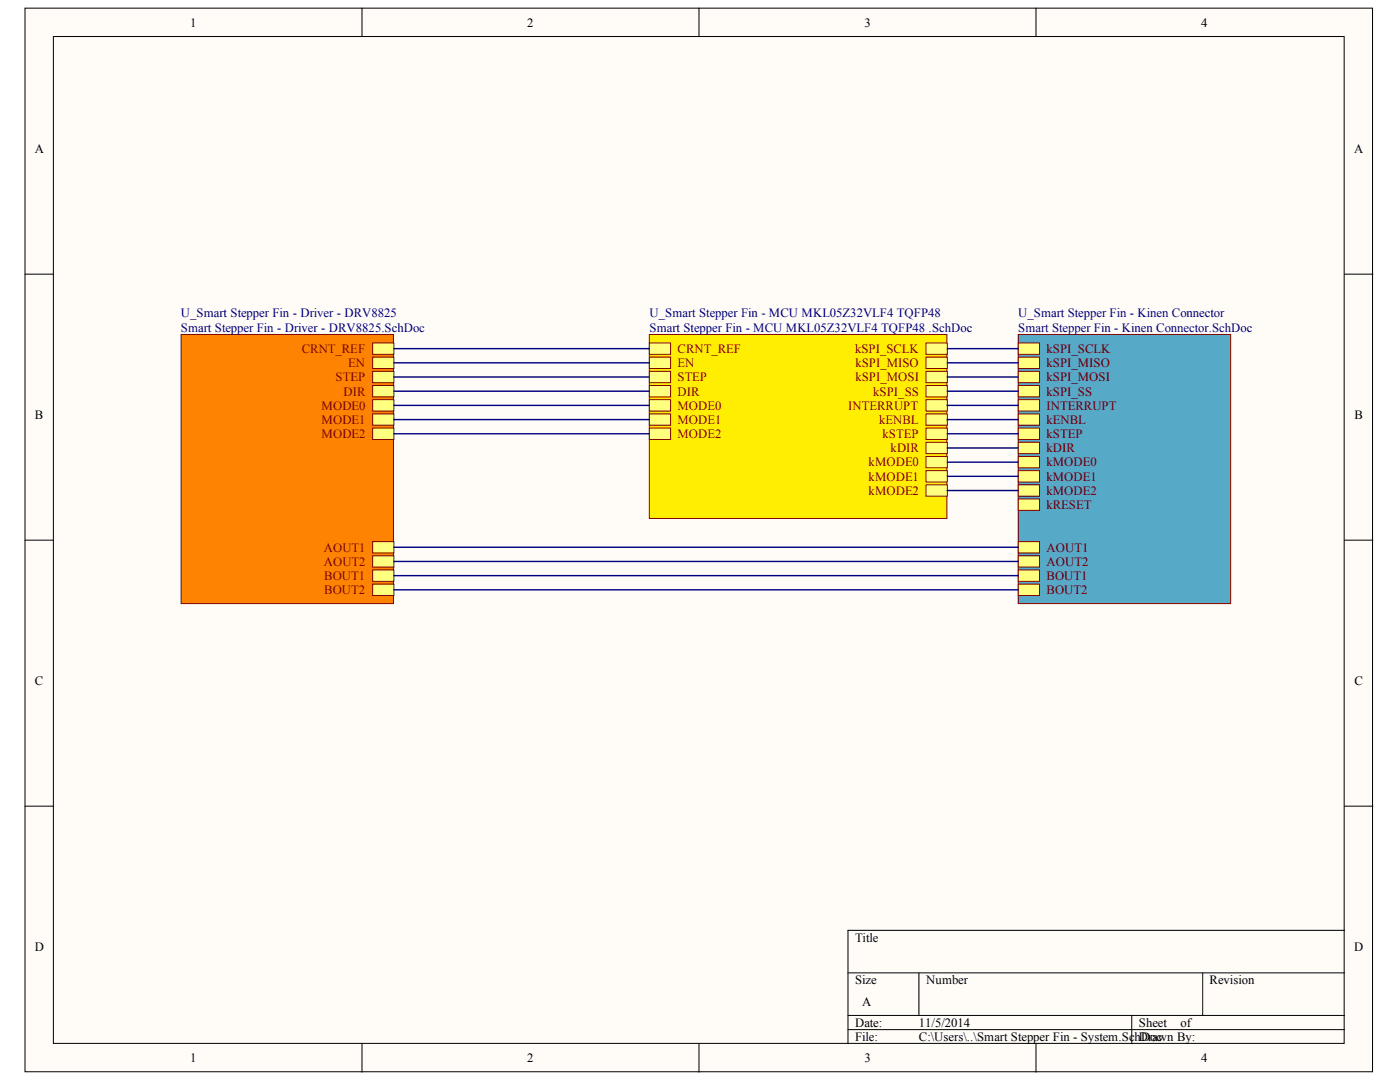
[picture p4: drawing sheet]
<svg xmlns="http://www.w3.org/2000/svg" width="279mm" height="216mm" viewBox="0 0 279 216" stroke-linecap="round" stroke-linejoin="round" font-family="sans-serif">
<defs><g id="words">
<g font-size="2.5">
<text x="38" y="5.3">1</text>
<text x="105.2" y="5.3">2</text>
<text x="172.5" y="5.3">3</text>
<text x="239.7" y="5.3">4</text>
<text x="6.9" y="30.4">A</text>
<text x="270.2" y="30.4">A</text>
<text x="6.9" y="83.5">B</text>
<text x="270.3" y="83.5">B</text>
<text x="6.9" y="136.6">C</text>
<text x="270.3" y="136.6">C</text>
<text x="6.9" y="189.7">D</text>
<text x="170.6" y="187.9">Title</text>
<text x="270.2" y="189.7">D</text>
<text x="170.6" y="196.4">Size</text>
<text x="184.8" y="196.4">Number</text>
<text x="241.4" y="196.4">Revision</text>
<text x="172.1" y="200.7">A</text>
<text x="170.6" y="204.9">Date:</text>
<text x="170.6" y="207.7">File:</text>
<text x="183.4" y="204.9">11/5/2014</text>
<text x="183.4" y="207.7">C:\Users\..\Smart Stepper Fin - System.Sc</text>
<text x="226.4" y="207.7">hDoc</text>
<text x="227.3" y="204.9">Sheet</text>
<text x="227.3" y="207.7">Drawn By:</text>
<text x="235.6" y="204.9">of</text>
<text x="38" y="212">1</text>
<text x="105.2" y="212">2</text>
<text x="172.5" y="212">3</text>
<text x="239.7" y="212">4</text>
</g>
<g font-size="2.5" fill="#000080">
<text x="36.1" y="63.3">U_Smart Stepper Fin - Driver - DRV8825</text>
<text x="129.6" y="63.3">U_Smart Stepper Fin - MCU MKL05Z32VLF4 TQFP48</text>
<text x="203.2" y="63.3">U_Smart Stepper Fin - Kinen Connector</text>
<text x="36.1" y="66.2">Smart Stepper Fin - Driver - DRV8825.SchDoc</text>
<text x="129.6" y="66.2">Smart Stepper Fin - MCU MKL05Z32VLF4 TQFP48 .SchDoc</text>
<text x="203.2" y="66.2">Smart Stepper Fin - Kinen Connector.SchDoc</text>
</g>
<g font-size="2.5" fill="#800000">
<text x="60.2" y="70.4">CRNT_REF</text>
<text x="135.2" y="70.4">CRNT_REF</text>
<text x="170.6" y="70.4">kSPI_SCLK</text>
<text x="208.9" y="70.4">kSPI_SCLK</text>
<text x="67" y="76.1">STEP</text>
<text x="69.5" y="73.3">EN</text>
<text x="135.2" y="73.3">EN</text>
<text x="135.2" y="76.1">STEP</text>
<text x="170.7" y="76.1">kSPI_MOSI</text>
<text x="170.7" y="73.3">kSPI_MISO</text>
<text x="208.9" y="76.1">kSPI_MOSI</text>
<text x="208.9" y="73.3">kSPI_MISO</text>
<text x="64.2" y="81.7">MODE0</text>
<text x="68.6" y="79">DIR</text>
<text x="135.2" y="79">DIR</text>
<text x="135.2" y="81.7">MODE0</text>
<text x="169.3" y="81.7">INTERRUPT</text>
<text x="174.3" y="79">kSPI_SS</text>
<text x="208.9" y="81.7">INTERRUPT</text>
<text x="208.9" y="79">kSPI_SS</text>
<text x="64.2" y="84.6">MODE1</text>
<text x="64.2" y="87.4">MODE2</text>
<text x="135.2" y="84.6">MODE1</text>
<text x="135.2" y="87.4">MODE2</text>
<text x="175.5" y="84.6">kENBL</text>
<text x="176.1" y="87.4">kSTEP</text>
<text x="208.9" y="84.6">kENBL</text>
<text x="208.9" y="87.4">kSTEP</text>
<text x="173.3" y="93.1">kMODE0</text>
<text x="173.3" y="95.9">kMODE1</text>
<text x="177.7" y="90.3">kDIR</text>
<text x="208.9" y="90.3">kDIR</text>
<text x="208.9" y="93.1">kMODE0</text>
<text x="208.9" y="95.9">kMODE1</text>
<text x="173.3" y="98.7">kMODE2</text>
<text x="208.9" y="101.6">kRESET</text>
<text x="208.9" y="98.7">kMODE2</text>
<text x="64.6" y="110.1">AOUT1</text>
<text x="64.6" y="112.9">AOUT2</text>
<text x="208.9" y="110.1">AOUT1</text>
<text x="208.9" y="112.9">AOUT2</text>
<text x="64.7" y="115.7">BOUT1</text>
<text x="64.7" y="118.6">BOUT2</text>
<text x="208.9" y="115.7">BOUT1</text>
<text x="208.9" y="118.6">BOUT2</text>
</g>
</g></defs>
<g fill="#fffcf8" stroke="#000" stroke-width=".2">
<path d="M5 1.6h268.9v212.3h-268.9z"/>
<path d="M10.7 7.3h257.6v200.9h-257.6z"/>
</g>
<g fill="none" stroke="#000" stroke-width=".2">
<path d="M72.2 1.6v5.7M139.5 1.6v5.7M206.8 1.6v5.7M5 54.7h5.7M268.3 54.7h5.7M5 107.8h5.7M268.3 107.8h5.7M5 160.9h5.7M268.3 160.9h5.7M169.2 194.1h99.1M183.4 194.1v8.5M240 194.1v8.5"/>
<path d="M268.3 185.6h-99.1v22.7M72.2 208.3v5.6M139.5 208.3v5.6M169.2 202.6h99.1M169.2 205.4h99.1M206.8 208.3v5.6M225.9 202.6v5.7"/>
</g>
<path d="M36.1 66.7h42.4v53.7h-42.4z" fill="#fd8300" stroke="#800000" stroke-width=".2"/>
<g fill="#ffff80" stroke="#800000" stroke-width=".2">
<path d="M74.4 108.1h4.2v2.2h-4.2z" fill-rule="evenodd"/>
<path d="M74.4 110.9h4.2v2.3h-4.2z" fill-rule="evenodd"/>
<path d="M74.4 113.7h4.2v2.3h-4.2z" fill-rule="evenodd"/>
<path d="M74.4 116.6h4.2v2.2h-4.2z" fill-rule="evenodd"/>
<path d="M74.4 68.4h4.2v2.3h-4.2z" fill-rule="evenodd"/>
<path d="M74.4 71.3h4.2v2.2h-4.2z" fill-rule="evenodd"/>
<path d="M74.4 74.1h4.2v2.3h-4.2z" fill-rule="evenodd"/>
<path d="M74.4 76.9h4.2v2.3h-4.2z" fill-rule="evenodd"/>
<path d="M74.4 79.8h4.2v2.2h-4.2z" fill-rule="evenodd"/>
<path d="M74.4 82.6h4.2v2.3h-4.2z" fill-rule="evenodd"/>
<path d="M74.4 85.4h4.2v2.3h-4.2z" fill-rule="evenodd"/>
</g>
<path d="M129.6 66.7h59.4v36.8h-59.4z" fill="#fe0" stroke="#800000" stroke-width=".2"/>
<g fill="#ffff80" stroke="#800000" stroke-width=".2">
<path d="M129.6 68.4h4.2v2.3h-4.2z" fill-rule="evenodd"/>
<path d="M129.6 71.3h4.2v2.2h-4.2z" fill-rule="evenodd"/>
<path d="M129.6 74.1h4.2v2.3h-4.2z" fill-rule="evenodd"/>
<path d="M129.6 76.9h4.2v2.3h-4.2z" fill-rule="evenodd"/>
<path d="M129.6 79.8h4.2v2.2h-4.2z" fill-rule="evenodd"/>
<path d="M129.6 82.6h4.2v2.3h-4.2z" fill-rule="evenodd"/>
<path d="M129.6 85.4h4.2v2.3h-4.2z" fill-rule="evenodd"/>
<path d="M184.8 79.8h4.3v2.2h-4.3z" fill-rule="evenodd"/>
<path d="M184.8 74.1h4.3v2.3h-4.3z" fill-rule="evenodd"/>
<path d="M184.8 71.3h4.3v2.2h-4.3z" fill-rule="evenodd"/>
<path d="M184.8 68.4h4.3v2.3h-4.3z" fill-rule="evenodd"/>
<path d="M184.8 76.9h4.3v2.3h-4.3z" fill-rule="evenodd"/>
<path d="M184.8 82.6h4.3v2.3h-4.3z" fill-rule="evenodd"/>
<path d="M184.8 85.4h4.3v2.3h-4.3z" fill-rule="evenodd"/>
<path d="M184.8 88.3h4.3v2.2h-4.3z" fill-rule="evenodd"/>
<path d="M184.8 91.1h4.3v2.2h-4.3z" fill-rule="evenodd"/>
<path d="M184.8 93.9h4.3v2.3h-4.3z" fill-rule="evenodd"/>
<path d="M184.8 96.7h4.3v2.3h-4.3z" fill-rule="evenodd"/>
</g>
<path d="M203.2 66.7h42.4v53.7h-42.4z" fill="#56a9c7" stroke="#800000" stroke-width=".2"/>
<g fill="#ffff80" stroke="#800000" stroke-width=".2">
<path d="M203.2 108.1h4.3v2.2h-4.3z" fill-rule="evenodd"/>
<path d="M203.2 110.9h4.3v2.3h-4.3z" fill-rule="evenodd"/>
<path d="M203.2 113.7h4.3v2.3h-4.3z" fill-rule="evenodd"/>
<path d="M203.2 116.6h4.3v2.2h-4.3z" fill-rule="evenodd"/>
<path d="M203.2 99.6h4.3v2.2h-4.3z" fill-rule="evenodd"/>
<path d="M203.2 82.6h4.3v2.3h-4.3z" fill-rule="evenodd"/>
<path d="M203.2 85.4h4.3v2.3h-4.3z" fill-rule="evenodd"/>
<path d="M203.2 88.3h4.3v2.2h-4.3z" fill-rule="evenodd"/>
<path d="M203.2 91.1h4.3v2.2h-4.3z" fill-rule="evenodd"/>
<path d="M203.2 93.9h4.3v2.3h-4.3z" fill-rule="evenodd"/>
<path d="M203.2 96.7h4.3v2.3h-4.3z" fill-rule="evenodd"/>
<path d="M203.2 79.8h4.3v2.2h-4.3z" fill-rule="evenodd"/>
<path d="M203.2 74.1h4.3v2.3h-4.3z" fill-rule="evenodd"/>
<path d="M203.2 71.3h4.3v2.2h-4.3z" fill-rule="evenodd"/>
<path d="M203.2 68.4h4.3v2.3h-4.3z" fill-rule="evenodd"/>
<path d="M203.2 76.9h4.3v2.3h-4.3z" fill-rule="evenodd"/>
</g>
<g fill="none" stroke="#000080" stroke-width=".28">
<path d="M78.6 69.6h51M78.6 72.4h51M78.6 75.2h51M78.6 78.1h51M189.1 69.6h14.1M189.1 72.4h14.1M189.1 75.2h14.1M189.1 78.1h14.1M78.6 80.9h51M78.6 83.7h51M78.6 86.6h51M189.1 80.9h14.1"/>
<path d="M189.1 83.7h14.1M189.1 86.6h14.1M189.1 89.4h14.1M189.1 92.2h14.1M189.1 95h14.1M189.1 97.9h14.1M78.6 109.2h124.6M78.6 112h124.6M78.6 114.9h124.6M78.6 117.7h124.6"/>
</g>
<use href="#words"/>
</svg>
